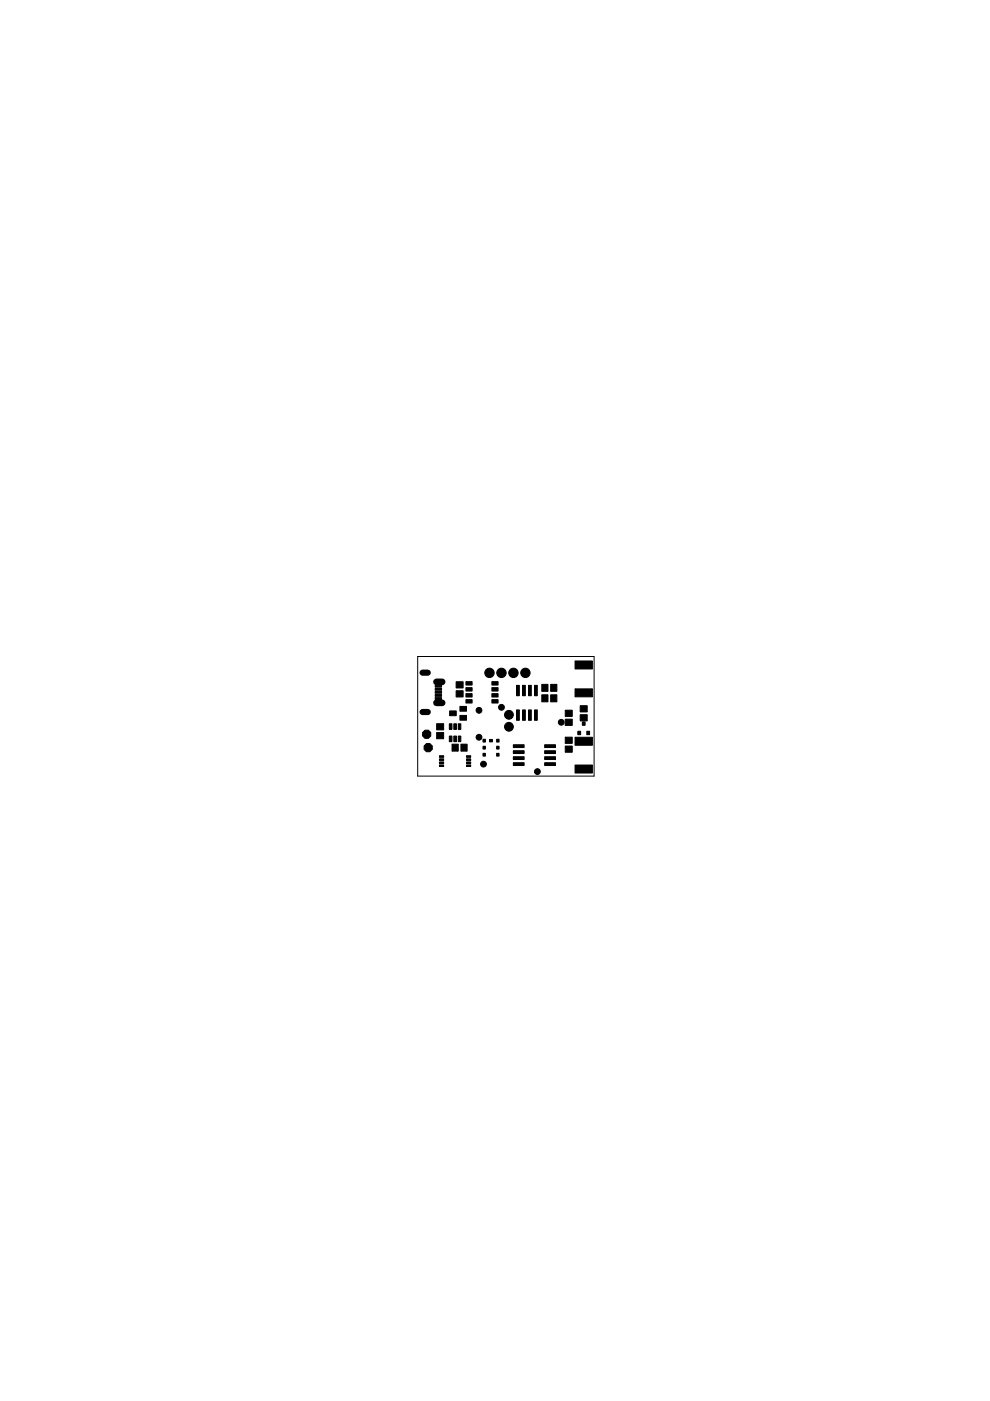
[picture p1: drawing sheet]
<svg xmlns="http://www.w3.org/2000/svg" width="210mm" height="297mm" viewBox="0 0 210 297" stroke-linecap="round" stroke-linejoin="round" font-family="sans-serif">
<g fill="#000" stroke="#000" stroke-width=".21">
<circle cx="101.6" cy="150.6" r=".61"/>
<circle cx="101.6" cy="156.3" r=".61"/>
<circle cx="103.8" cy="142.7" r=".99"/>
<circle cx="106.3" cy="142.7" r=".99"/>
<circle cx="106.3" cy="150" r=".61"/>
<circle cx="107.9" cy="154.1" r=".93"/>
<circle cx="107.9" cy="151.6" r=".93"/>
<circle cx="108.9" cy="142.7" r=".99"/>
<circle cx="111.4" cy="142.7" r=".99"/>
<circle cx="119" cy="153.1" r=".61"/>
<circle cx="102.5" cy="162" r=".61"/>
<circle cx="113.9" cy="163.6" r=".61"/>
</g>
<g fill="#000" stroke="#000" stroke-width=".21">
<path d="M92.3 147.9h1.3v.4h-1.3zM92.3 147.3h1.3v.3h-1.3zM92.3 146.6h1.3v.4h-1.3zM92.3 146h1.3v.3h-1.3zM92.3 145.3h1.3v.4h-1.3zM92.6 155.3h1.5v1.3h-1.5zM92.6 153.4h1.5v1.3h-1.5zM95.3 156.1h.5v1.1h-.5zM95.3 153.5h.5v1.1h-.5zM95.3 150.7h1.4v1h-1.4zM95.8 157.8h1.4v1.5h-1.4zM96.2 156.1h.6v1.1h-.6z"/>
<path d="M96.2 153.5h.6v1.1h-.6zM96.7 144.5h1.5v1.4h-1.5zM96.7 146.5h1.5v1.3h-1.5zM97.2 156.1h.5v1.1h-.5zM97.2 153.5h.5v1.1h-.5zM97.5 149.8h1.4v1h-1.4zM97.5 151.7h1.4v1h-1.4zM97.7 157.8h1.3v1.5h-1.3zM98.8 145.8h1.3v.7h-1.3zM98.8 144.5h1.3v.7h-1.3zM98.8 147.1h1.3v.7h-1.3zM98.8 148.3h1.3v.8h-1.3z"/>
<path d="M102.4 156.7h.5v.6h-.5zM102.4 158.2h.5v.6h-.5zM102.4 159.7h.5v.6h-.5zM103.8 156.8h.6v.5h-.6zM104.3 145.8h1.3v.7h-1.3zM104.3 144.5h1.3v.7h-1.3zM104.3 147.1h1.3v.7h-1.3zM104.3 148.3h1.3v.8h-1.3zM105.3 159.7h.5v.6h-.5zM105.3 158.2h.5v.6h-.5zM105.3 156.7h.5v.6h-.5zM108.8 159.2h2.3v.6h-2.3z"/>
<path d="M108.8 157.9h2.3v.6h-2.3zM109.5 150.5h.6v2.2h-.6zM109.5 145.3h.6v2.2h-.6zM110.8 150.5h.6v2.2h-.6zM110.8 145.3h.6v2.2h-.6zM112.1 150.5h.5v2.2h-.5zM112.1 145.3h.5v2.2h-.5zM113.3 150.5h.6v2.2h-.6zM113.3 145.3h.6v2.2h-.6zM114.9 145.1h1.3v1.5h-1.3zM114.9 147.3h1.3v1.5h-1.3zM115.5 159.2h2.3v.6h-2.3z"/>
<path d="M115.5 157.9h2.3v.6h-2.3zM116.8 145.1h1.3v1.5h-1.3zM116.8 147.3h1.3v1.5h-1.3zM119.8 158.2h1.5v1.3h-1.5zM119.8 156.3h1.5v1.3h-1.5zM119.8 152.5h1.5v1.3h-1.5zM119.8 150.6h1.5v1.3h-1.5zM121.9 146h3.7v1.7h-3.7zM121.9 140.1h3.7v1.7h-3.7zM121.9 156.3h3.7v1.7h-3.7zM122.5 155h.6v.8h-.6zM123 151.5h1.5v1.3h-1.5z"/>
<path d="M123 149.6h1.5v1.3h-1.5zM123.5 153.1h.6v.7h-.6zM124.4 155h.6v.8h-.6zM93.2 160.2h.9v.4h-.9zM93.2 160.9h.9v.3h-.9zM93.2 161.5h.9v.4h-.9zM93.2 162.2h.9v.3h-.9zM98.9 162.2h.9v.3h-.9zM98.9 161.5h.9v.4h-.9zM98.9 160.9h.9v.3h-.9zM98.9 160.2h.9v.4h-.9zM108.8 160.4h2.3v.6h-2.3z"/>
<path d="M108.8 161.7h2.3v.6h-2.3zM115.5 160.4h2.3v.6h-2.3zM115.5 161.7h2.3v.6h-2.3zM121.9 162.2h3.7v1.7h-3.7z"/>
<circle cx="90.5" cy="155.7" r=".94"/>
<circle cx="90.8" cy="158.5" r=".94"/>
</g>
<path d="M89.6 151h1.1M89.6 142.6h1.1" fill="none" stroke="#000" stroke-width="1.3"/>
<path d="M92.5 144.6h1.2M92.5 149h1.2" fill="none" stroke="#000" stroke-width="1.4"/>
<path d="M88.6 139.2h37.4v25.3h-37.4z" fill="none" stroke="#000" stroke-width=".21"/>
</svg>
